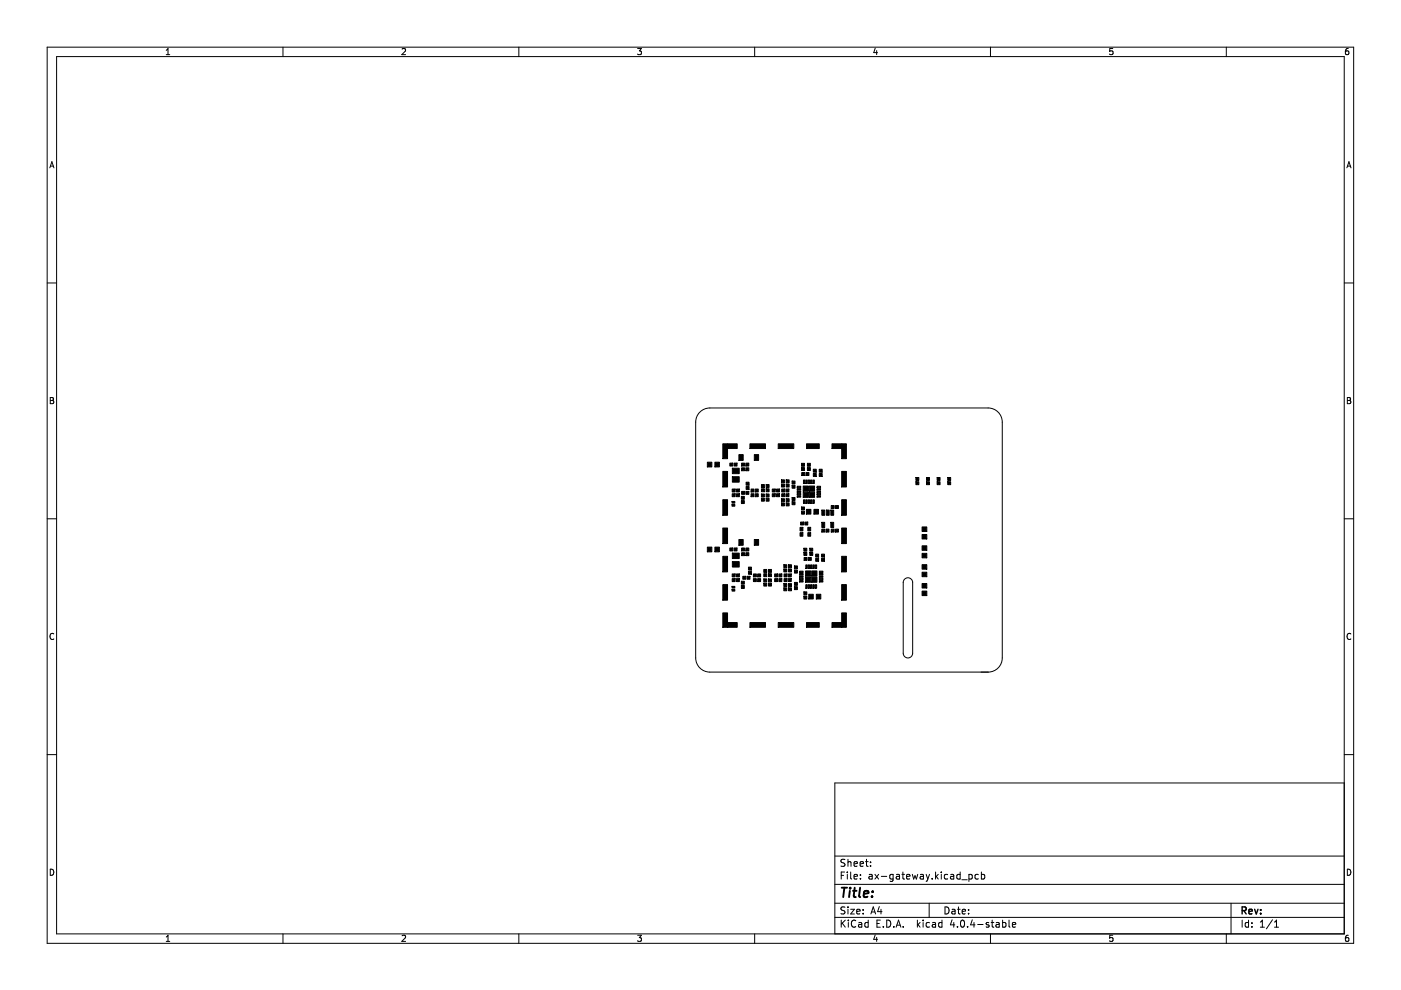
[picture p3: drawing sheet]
<svg xmlns="http://www.w3.org/2000/svg" width="297mm" height="210mm" viewBox="0 0 297 210" stroke-linecap="round" stroke-linejoin="round" font-family="sans-serif">
<g fill="none" stroke="#000" stroke-width=".21">
<path d="M10 10h277v190h-277zM12 12h273v186h-273zM35.2 11.6h.8M35.2 10.7l.4-.4v1.3M60 10v2M85.2 10.4l.5-.1 .3 .4-.8 .9h.8M110 10v2M135.2 10.3h.8l-.4 .5 .3 .1v.6l-.2 .1-.5-.1M160 10v2M185.6 10.2l-.4 1h.9M185.9 10.7v.9M210 10v2"/>
<path d="M235.9 10.3h-.6l-.1 .6 .7-.1v.7l-.2 .1-.5-.1M260 10v2M285.9 10.3l-.4 .1-.2 .2-.1 .7 .3 .3 .4-.1v-.7h-.4l-.3 .2M10.6 35.6l.4-1.3 .4 1.3M10.7 35.2h.6M285.6 35.6l.4-1.3 .4 1.3M285.7 35.2h.6M10 60h2M285 60h2M10.7 84.3h.4l.2 .2-.2 .4 .2 .1 .1 .3-.2 .3h-.5zM10.7 84.9h.4M148.2 87.6a2.99 2.99 0 0 1 2.3-1.1h59a3 3 0 0 1 3 3v50a3 3 0 0 1-3 3h-59a3 3 0 0 1-3-3v-50l.1-.7z"/>
<path d="M285.7 84.3h.4l.2 .2-.2 .4 .2 .1 .1 .3-.2 .3h-.5zM285.7 84.9h.4M10 110h2M285 110h2M11.4 134.4a.58 .58 0 0 0-.8 .5 .58 .58 0 0 0 .8 .6M191.8 122.8a1 1 0 0 1 1.1-.2 1 1 0 0 1 .6 .9v15a1 1 0 0 1-1 1 1 1 0 0 1-1-1v-15zM286.4 134.4a.58 .58 0 0 0-.8 .5 .58 .58 0 0 0 .8 .6M10 160h2M285 166h-108v32M285 160h2M10.7 184.3a.66 .66 0 0 1 .7 .6 .66 .66 0 0 1-.7 .7zM35.2 198.7l.4-.4v1.3"/>
<path d="M35.2 199.6h.8M60 198v2M85.2 198.4l.5-.1 .3 .4-.8 .9h.8M110 198v2M135.2 198.3h.8l-.4 .5 .3 .1v.6l-.2 .1-.5-.1M160 198v2M177 194.5h108M177 191.5h108M177 187.5h108M177 181.5h108M178.4 195.1v1.5M178.4 185.6h.5"/>
<path d="M178.6 195.7l.6 .9M179.1 184.9h-.7v1.5M179.1 192.4l-.5-.1-.2 .1v.5l.6 .2 .1 .4-.2 .3-.6-.1M179.1 182.3l-.5-.1-.2 .1v.5l.6 .2 .1 .4-.2 .3-.6-.1M179.2 195.1l-.8 .8M179.6 184.9v.1M179.6 185.4v1M179.8 182.2v1.5M179.8 192.3v.1M179.8 192.8v1M179.8 182.8l.2-.1 .4 .1v.9M179.9 195.1v.1"/>
<path d="M179.9 195.6v1M180.4 192.8h.7l-.7 1h.7M180.4 184.9v1.3l.2 .2M181.1 183.2l.7-.2-.1-.2-.4-.1-.2 .2v.7h.6M181.1 185.9l.7-.2-.1-.2-.4-.1-.2 .2v.7h.6M181.4 195.2a.71 .71 0 0 0-1 .5 .71 .71 0 0 0 .7 .9l.3-.2M181.6 193.3l.8-.2-.1-.2-.4-.1-.3 .2 .1 .7h.6M182.1 195.7h.5l.1 .9M182.4 183.2l.7-.2-.1-.2-.4-.1-.2 .2v.7h.6M182.4 186.2v.2M182.4 185.5v.1M182.7 195.9l-.5 .1-.2 .2 .2 .4 .5-.1"/>
<path d="M183 193.6v.2M183 192.9v.1M183.5 182.7h.6M183.7 182.2v1.3l.4 .2M184.1 195.7l-.5-.1-.2 .3 .1 .6h.6M184.1 195.1v1.5M184.3 185.5h.6v.9M184.6 183.5v.2M184.6 182.8v.1M184.6 193.8l.5-1.5 .5 1.5M184.8 193.4h.7M184.9 185.7l-.5 .1-.2 .2 .2 .4 .5-.1"/>
<path d="M185.5 185.4l.8 1M185.6 198.2l-.4 1h.9M185.9 198.7v.9M185.9 195.8h.5M186.3 185.4l-.8 1M186.4 192.2l-.3 1.1h.9M186.6 195.1h-.7v1.5h.7M186.8 192.8v1M186.9 185.8h1.1M187.3 196.4v.2M188 195.1a.76 .76 0 0 1 .9 .7 .76 .76 0 0 1-.9 .8zM189.4 185.5l-.5-.1-.3 .3 .2 .6h.6"/>
<path d="M189.4 185.4v1.2l-.3 .3-.4-.1M189.5 196.4v.2M190 196.6l.5-1.5 .5 1.5M190.1 185.5h.5l.1 .9M190.1 196.2h.8M190.7 185.7l-.5 .1-.2 .2 .2 .4 .5-.1M191.2 185.4h.6M191.4 184.9v1.3l.4 .2M191.5 196.4v.2M192.2 185.9l.7-.2v-.2l-.5-.1-.2 .2 .1 .7h.6M193.4 185.4l.3 1 .3-.7 .3 .7 .3-1M194.5 195.1v1.5"/>
<path d="M194.6 196l.5 .6M195.1 195.6l-.6 .6M195.1 185.5h.6l.1 .9M195.7 195.1v.1M195.7 195.6v1M195.8 185.7l-.5 .1-.2 .2 .2 .4 .5-.1M196.4 185.4l.3 1M196.7 186.4l-.3 .5M197 191.5v3M197.1 195.7l-.5-.1-.2 .3 .1 .6h.6M197.1 185.4l-.4 1M197.6 186.2v.2"/>
<path d="M197.7 195.7h.6l.1 .9M198.4 195.9l-.5 .1-.3 .2 .3 .4 .5-.1M198.4 184.9v1.5M198.5 185.8l.4 .6M198.9 185.4l-.5 .6M199.6 184.9v.1M199.6 185.4v1M199.7 195.7l-.4-.1-.3 .3 .1 .6h.6M199.7 195.1v1.5M200.4 192.3a.76 .76 0 0 1 .8 .7 .76 .76 0 0 1-.8 .8zM200.9 185.5l-.4-.1-.3 .3 .2 .6h.5M201.6 185.5h.5l.1 .9"/>
<path d="M201.9 192.9h.5l.1 .9M201.9 195l-.4 1.1h.9M202.2 185.7l-.5 .1-.2 .2 .2 .4 .5-.1M202.2 195.6v1M202.5 193.1l-.5 .1-.2 .2 .2 .4 .5-.1M203 192.8h.6M203 196.4v.2M203.2 192.3v1.3l.4 .2M203.6 185.5l-.5-.1-.2 .3 .1 .6h.6M203.6 184.9v1.5M203.8 195.2l.2-.1a.8 .8 0 0 1 .5 .7 .8 .8 0 0 1-.5 .8l-.4-.6zM203.9 186.5h1.2"/>
<path d="M204 193.3l.7-.2-.1-.2-.4-.1-.2 .2 .1 .7h.5M205.1 196.4v.2M205.4 193.6v.2M205.4 192.9v.1M205.4 185.5l.5-.1 .2 .3-.1 .6h-.6M205.4 185.4v1.5M206.1 195l-.3 1.1h.9M206.5 195.6v1M207.3 196h1.1M207.4 185.5l-.4-.1-.3 .3 .2 .6h.5M208.1 185.5l.4-.1 .3 .3-.2 .6h-.5M208.1 184.9v1.5"/>
<path d="M209.6 195.7l-.3-.1-.2 .2v.2l.5 .2v.3h-.5M210 198v2M210.1 195.6h.6M210.4 195.1v1.3l.3 .2M211.2 195.7h.6l.1 .9M211.9 195.9l-.5 .1-.3 .2 .3 .4 .5-.1M212.6 195.7l.4-.1 .3 .3-.2 .6h-.5M212.6 195.1v1.5M213.9 195.1v1.3l.2 .2M214.6 196.1l.8-.2-.1-.2-.4-.1-.3 .2 .1 .7h.6M235.9 198.3h-.6l-.1 .6h.7v.6l-.2 .1-.5-.1M260 198v2"/>
<path d="M261 191.5v6.5M263.4 195.1v1.5M264.7 195.7l-.4-.1-.3 .3 .1 .6h.6M264.7 195.1v1.5M265.4 196.4v.2M265.4 195.7v.1M267.2 196.6h.9M267.2 195.5l.4-.4v1.5M269.8 195l-1.3 1.9M270.2 196.6h.9M270.2 195.5l.4-.4v1.5M285.7 184.3a.66 .66 0 0 1 .7 .6 .66 .66 0 0 1-.7 .7z"/>
<path d="M285.9 198.3l-.4 .1-.2 .2-.1 .7 .3 .3 .4-.1v-.6l-.4-.1-.3 .2"/>
</g>
<path d="M263.4 193.1l.7-.1 .1-.2-.1-.4-.7-.1v1.5M263.7 193.1l.5 .7M264.8 193.3l.7-.2-.1-.2-.4-.1-.2 .2 .1 .7h.5M266 192.8l.4 1 .3-1M267.3 193.6v.2M267.3 192.9v.1" fill="none" stroke="#000" stroke-width=".3"/>
<path d="M178.5 188.2h1.1M179 188.2l-.2 2M180.2 188.9l-.2 1.3M180.3 188.2l-.1 .2M180.8 188.9h.8M181.2 188.2l-.2 1.7 .1 .2 .3 .1M182.4 188.2l-.3 1.7 .3 .3M183.1 189.5l1-.1v-.4l-.6-.1-.3 .3v.9h.7M184.9 190v.2M185 189v.2" fill="none" stroke="#000" stroke-width=".4"/>
<g fill="#000" stroke="#000" stroke-width=".21">
<path d="M150 98h.9v1h-.9z" fill-rule="evenodd"/>
<path d="M151.6 98h.9v1h-.9z" fill-rule="evenodd"/>
<path d="M153.3 94.1h1v3.2h-1z" fill-rule="evenodd"/>
<path d="M154.3 94.1h2v1h-2z" fill-rule="evenodd"/>
<path d="M155.3 99.3h1.4v1.1h-1.4z" fill-rule="evenodd"/>
<path d="M154.7 98.2h.7v.6h-.7z" fill-rule="evenodd"/>
<path d="M155.6 98.2h.7v.6h-.7z" fill-rule="evenodd"/>
<path d="M156.7 96.4h.9v1.2h-.9z" fill-rule="evenodd"/>
<path d="M157.2 98.2h.7v.6h-.7z" fill-rule="evenodd"/>
<path d="M157.2 99.2h.7v.6h-.7z" fill-rule="evenodd"/>
<path d="M158.1 98.2h.7v.6h-.7z" fill-rule="evenodd"/>
<path d="M158.1 99.2h.7v.6h-.7z" fill-rule="evenodd"/>
<path d="M159 94.1h3.3v1h-3.3z" fill-rule="evenodd"/>
<path d="M159.9 96.4h.9v1.2h-.9z" fill-rule="evenodd"/>
<path d="M165 94.1h3.3v1h-3.3z" fill-rule="evenodd"/>
<path d="M169.9 98.2h.7v.7h-.7z" fill-rule="evenodd"/>
<path d="M169.9 99.1h.7v.7h-.7z" fill-rule="evenodd"/>
<path d="M171 94.1h2.7v1h-2.7z" fill-rule="evenodd"/>
<path d="M171.2 98.2h.6v.7h-.6z" fill-rule="evenodd"/>
<path d="M171.2 99.1h.6v.7h-.6z" fill-rule="evenodd"/>
<path d="M176.4 94.1h2.1v1h-2.1z" fill-rule="evenodd"/>
<path d="M178.5 94.1h1v3.2h-1z" fill-rule="evenodd"/>
<path d="M150 116h.9v1h-.9z" fill-rule="evenodd"/>
<path d="M151.6 116h.9v1h-.9z" fill-rule="evenodd"/>
<path d="M153.3 100h1v3.3h-1z" fill-rule="evenodd"/>
<path d="M153.3 106h1v3.3h-1z" fill-rule="evenodd"/>
<path d="M153.3 112h1v3.3h-1z" fill-rule="evenodd"/>
<path d="M155.2 106.3h.6v.4h-.6z" fill-rule="evenodd"/>
<path d="M155.2 107h.6v.3h-.6z" fill-rule="evenodd"/>
<path d="M155.3 101.1h1.4v1.1h-1.4z" fill-rule="evenodd"/>
<path d="M155.3 117.3h1.4v1.1h-1.4z" fill-rule="evenodd"/>
<path d="M155.3 119.1h1.4v1.1h-1.4z" fill-rule="evenodd"/>
<path d="M154.7 116.2h.7v.6h-.7z" fill-rule="evenodd"/>
<path d="M155.2 104.7h.7v.6h-.7z" fill-rule="evenodd"/>
<path d="M155.2 103.7h.7v.6h-.7z" fill-rule="evenodd"/>
<path d="M155.6 116.2h.7v.6h-.7z" fill-rule="evenodd"/>
<path d="M156.7 114.4h.9v1.2h-.9z" fill-rule="evenodd"/>
<path d="M156.1 104.7h.7v.6h-.7z" fill-rule="evenodd"/>
<path d="M156.1 103.7h.7v.6h-.7z" fill-rule="evenodd"/>
<path d="M157.2 105.2h.6v.7h-.6z" fill-rule="evenodd"/>
<path d="M157.2 106.1h.6v.7h-.6z" fill-rule="evenodd"/>
<path d="M157.2 116.2h.7v.6h-.7z" fill-rule="evenodd"/>
<path d="M157.2 117.2h.7v.6h-.7z" fill-rule="evenodd"/>
<path d="M157.2 104.2h.7v.6h-.7z" fill-rule="evenodd"/>
<path d="M158.1 116.2h.7v.6h-.7z" fill-rule="evenodd"/>
<path d="M158.1 117.2h.7v.6h-.7z" fill-rule="evenodd"/>
<path d="M158.1 104.2h.7v.6h-.7z" fill-rule="evenodd"/>
<path d="M158.2 103.1h.6v.7h-.6z" fill-rule="evenodd"/>
<path d="M158.2 102.2h.6v.7h-.6z" fill-rule="evenodd"/>
<path d="M159.2 104.7h.7v.6h-.7z" fill-rule="evenodd"/>
<path d="M159.2 103.7h.7v.6h-.7z" fill-rule="evenodd"/>
<path d="M159.9 114.4h.9v1.2h-.9z" fill-rule="evenodd"/>
<path d="M160.1 104.7h.7v.6h-.7z" fill-rule="evenodd"/>
<path d="M160.1 103.7h.7v.6h-.7z" fill-rule="evenodd"/>
<path d="M161.4 104.7h.7v.7h-.7z" fill-rule="evenodd"/>
<path d="M161.4 105.6h.7v.7h-.7z" fill-rule="evenodd"/>
<path d="M161.4 103.6h.7v.7h-.7z" fill-rule="evenodd"/>
<path d="M161.4 102.7h.7v.7h-.7z" fill-rule="evenodd"/>
<path d="M162.4 102.7h.7v.7h-.7z" fill-rule="evenodd"/>
<path d="M162.4 103.6h.7v.7h-.7z" fill-rule="evenodd"/>
<path d="M162.4 104.7h.7v.7h-.7z" fill-rule="evenodd"/>
<path d="M162.4 105.6h.7v.7h-.7z" fill-rule="evenodd"/>
<path d="M163.7 103.7h.7v.6h-.7z" fill-rule="evenodd"/>
<path d="M163.7 104.7h.7v.6h-.7z" fill-rule="evenodd"/>
<path d="M164.6 103.7h.7v.6h-.7z" fill-rule="evenodd"/>
<path d="M164.6 104.7h.7v.6h-.7z" fill-rule="evenodd"/>
<path d="M165.7 101.7h.6v.7h-.6z" fill-rule="evenodd"/>
<path d="M165.7 102.6h.6v.7h-.6z" fill-rule="evenodd"/>
<path d="M165.7 105.7h.6v.7h-.6z" fill-rule="evenodd"/>
<path d="M165.7 106.6h.6v.7h-.6z" fill-rule="evenodd"/>
<path d="M166.2 119.7h.6v.7h-.6z" fill-rule="evenodd"/>
<path d="M165.7 103.7h.7v.6h-.7z" fill-rule="evenodd"/>
<path d="M165.7 104.7h.7v.6h-.7z" fill-rule="evenodd"/>
<path d="M166.7 101.7h.6v.7h-.6z" fill-rule="evenodd"/>
<path d="M166.7 102.6h.6v.7h-.6z" fill-rule="evenodd"/>
<path d="M166.7 105.7h.6v.7h-.6z" fill-rule="evenodd"/>
<path d="M166.7 106.6h.6v.7h-.6z" fill-rule="evenodd"/>
<path d="M167.2 119.7h.6v.7h-.6z" fill-rule="evenodd"/>
<path d="M166.6 103.7h.7v.6h-.7z" fill-rule="evenodd"/>
<path d="M166.6 104.7h.7v.6h-.7z" fill-rule="evenodd"/>
<path d="M167.9 102h.7v.6h-.7z" fill-rule="evenodd"/>
<path d="M167.9 102.9h.7v.6h-.7z" fill-rule="evenodd"/>
<path d="M167.9 105.5h.7v.6h-.7z" fill-rule="evenodd"/>
<path d="M167.9 106.4h.7v.6h-.7z" fill-rule="evenodd"/>
<path d="M168.4 120h.7v.6h-.7z" fill-rule="evenodd"/>
<path d="M169 103.1h.8v.3h-.8z" fill-rule="evenodd"/>
<path d="M169 103.6h.8v.3h-.8z" fill-rule="evenodd"/>
<path d="M169 104.1h.8v.3h-.8z" fill-rule="evenodd"/>
<path d="M169 104.6h.8v.3h-.8z" fill-rule="evenodd"/>
<path d="M169 105.1h.8v.3h-.8z" fill-rule="evenodd"/>
<path d="M169.9 107.5h.7v.6h-.7z" fill-rule="evenodd"/>
<path d="M169.9 108.4h.7v.6h-.7z" fill-rule="evenodd"/>
<path d="M170 100.2h.6v.6h-.6z" fill-rule="evenodd"/>
<path d="M169.6 112.9h.6v.8h-.6z" fill-rule="evenodd"/>
<path d="M169.6 111.8h.6v.8h-.6z" fill-rule="evenodd"/>
<path d="M170.3 103.1h1.1v1.1h-1.1z" fill-rule="evenodd"/>
<path d="M170.3 104.4h1.1v1.1h-1.1z" fill-rule="evenodd"/>
<path d="M170.4 106h.3v.7h-.3z" fill-rule="evenodd"/>
<path d="M170.4 101.8h.3v.7h-.3z" fill-rule="evenodd"/>
<path d="M169.7 110.7h.7v.6h-.7z" fill-rule="evenodd"/>
<path d="M170.4 116.2h.7v.7h-.7z" fill-rule="evenodd"/>
<path d="M170.4 117.1h.7v.7h-.7z" fill-rule="evenodd"/>
<path d="M170.5 118.2h.6v.6h-.6z" fill-rule="evenodd"/>
<path d="M170.9 106h.3v.7h-.3z" fill-rule="evenodd"/>
<path d="M170.9 101.8h.3v.7h-.3z" fill-rule="evenodd"/>
<path d="M170.9 100.2h.6v.6h-.6z" fill-rule="evenodd"/>
<path d="M171 108h.9v1h-.9z" fill-rule="evenodd"/>
<path d="M170.6 110.7h.7v.6h-.7z" fill-rule="evenodd"/>
<path d="M171.4 106h.3v.7h-.3z" fill-rule="evenodd"/>
<path d="M171.4 101.8h.3v.7h-.3z" fill-rule="evenodd"/>
<path d="M171.4 118.2h.6v.6h-.6z" fill-rule="evenodd"/>
<path d="M171.6 103.1h1.1v1.1h-1.1z" fill-rule="evenodd"/>
<path d="M171.6 104.4h1.1v1.1h-1.1z" fill-rule="evenodd"/>
<path d="M171.7 116.2h.6v.7h-.6z" fill-rule="evenodd"/>
<path d="M171.7 117.1h.6v.7h-.6z" fill-rule="evenodd"/>
<path d="M171.9 106h.3v.7h-.3z" fill-rule="evenodd"/>
<path d="M171.9 101.8h.3v.7h-.3z" fill-rule="evenodd"/>
<path d="M171.3 112.9h.6v.8h-.6z" fill-rule="evenodd"/>
<path d="M171.3 111.8h.6v.8h-.6z" fill-rule="evenodd"/>
<path d="M172.4 106h.3v.7h-.3z" fill-rule="evenodd"/>
<path d="M172.4 101.8h.3v.7h-.3z" fill-rule="evenodd"/>
<path d="M172.6 108h.9v1h-.9z" fill-rule="evenodd"/>
<path d="M172.4 100.4h.7v.6h-.7z" fill-rule="evenodd"/>
<path d="M172.4 99.5h.7v.6h-.7z" fill-rule="evenodd"/>
<path d="M173.2 105.1h.8v.3h-.8z" fill-rule="evenodd"/>
<path d="M173.2 104.6h.8v.3h-.8z" fill-rule="evenodd"/>
<path d="M173.2 104.1h.8v.3h-.8z" fill-rule="evenodd"/>
<path d="M173.2 103.6h.8v.3h-.8z" fill-rule="evenodd"/>
<path d="M173.2 103.1h.8v.3h-.8z" fill-rule="evenodd"/>
<path d="M172.9 118.4h.7v.6h-.7z" fill-rule="evenodd"/>
<path d="M172.9 117.5h.7v.6h-.7z" fill-rule="evenodd"/>
<path d="M174.2 112.2h.7v.6h-.7z" fill-rule="evenodd"/>
<path d="M174.3 108.2h.6v1.1h-.6z" fill-rule="evenodd"/>
<path d="M174.3 110.8h.6v1.1h-.6z" fill-rule="evenodd"/>
<path d="M173.7 100.4h.6v.6h-.6z" fill-rule="evenodd"/>
<path d="M173.7 99.5h.6v.6h-.6z" fill-rule="evenodd"/>
<path d="M174.2 118.4h.6v.6h-.6z" fill-rule="evenodd"/>
<path d="M174.2 117.5h.6v.6h-.6z" fill-rule="evenodd"/>
<path d="M175.1 112.2h.7v.6h-.7z" fill-rule="evenodd"/>
<path d="M175.2 108.2h.6v1.1h-.6z" fill-rule="evenodd"/>
<path d="M176.2 108.2h.6v1.1h-.6z" fill-rule="evenodd"/>
<path d="M176.2 110.8h.6v1.1h-.6z" fill-rule="evenodd"/>
<path d="M176.2 107.2h.7v.6h-.7z" fill-rule="evenodd"/>
<path d="M176.2 112.2h.7v.6h-.7z" fill-rule="evenodd"/>
<path d="M177.1 107.2h.7v.6h-.7z" fill-rule="evenodd"/>
<path d="M177.1 112.2h.7v.6h-.7z" fill-rule="evenodd"/>
<path d="M178.5 100h1v3.3h-1z" fill-rule="evenodd"/>
<path d="M178.5 106h1v3.3h-1z" fill-rule="evenodd"/>
<path d="M178.5 112h1v3.3h-1z" fill-rule="evenodd"/>
<path d="M194.2 101.2h.6v.7h-.6z" fill-rule="evenodd"/>
<path d="M194.2 102.1h.6v.7h-.6z" fill-rule="evenodd"/>
<path d="M196.4 101.2h.7v.7h-.7z" fill-rule="evenodd"/>
<path d="M196.4 102.1h.7v.7h-.7z" fill-rule="evenodd"/>
<path d="M195.5 113.3h1v1h-1z" fill-rule="evenodd"/>
<path d="M195.5 111.7h1v1h-1z" fill-rule="evenodd"/>
<path d="M195.5 117.3h1v1h-1z" fill-rule="evenodd"/>
<path d="M195.5 115.7h1v1h-1z" fill-rule="evenodd"/>
<path d="M198.7 101.2h.6v.7h-.6z" fill-rule="evenodd"/>
<path d="M198.7 102.1h.6v.7h-.6z" fill-rule="evenodd"/>
<path d="M200.9 101.2h.7v.7h-.7z" fill-rule="evenodd"/>
<path d="M200.9 102.1h.7v.7h-.7z" fill-rule="evenodd"/>
<path d="M153.3 118h1v3.3h-1z" fill-rule="evenodd"/>
<path d="M153.3 124h1v3.3h-1z" fill-rule="evenodd"/>
<path d="M153.3 130h1v3h-1z" fill-rule="evenodd"/>
<path d="M154.3 132h2v1h-2z" fill-rule="evenodd"/>
<path d="M155.2 124.3h.6v.4h-.6z" fill-rule="evenodd"/>
<path d="M155.2 125h.6v.3h-.6z" fill-rule="evenodd"/>
<path d="M155.2 122.7h.7v.6h-.7z" fill-rule="evenodd"/>
<path d="M155.2 121.7h.7v.6h-.7z" fill-rule="evenodd"/>
<path d="M156.1 122.7h.7v.6h-.7z" fill-rule="evenodd"/>
<path d="M156.1 121.7h.7v.6h-.7z" fill-rule="evenodd"/>
<path d="M157.2 123.2h.6v.7h-.6z" fill-rule="evenodd"/>
<path d="M157.2 124.1h.6v.7h-.6z" fill-rule="evenodd"/>
<path d="M157.5 122.2h.6v.6h-.6z" fill-rule="evenodd"/>
<path d="M159 132h3.3v1h-3.3z" fill-rule="evenodd"/>
<path d="M158.4 122.2h.6v.6h-.6z" fill-rule="evenodd"/>
<path d="M158.7 121.1h.6v.7h-.6z" fill-rule="evenodd"/>
<path d="M158.7 120.2h.6v.7h-.6z" fill-rule="evenodd"/>
<path d="M159.7 122.7h.7v.6h-.7z" fill-rule="evenodd"/>
<path d="M159.7 121.7h.7v.6h-.7z" fill-rule="evenodd"/>
<path d="M160.6 122.7h.7v.6h-.7z" fill-rule="evenodd"/>
<path d="M160.6 121.7h.7v.6h-.7z" fill-rule="evenodd"/>
<path d="M161.9 122.7h.7v.7h-.7z" fill-rule="evenodd"/>
<path d="M161.9 123.6h.7v.7h-.7z" fill-rule="evenodd"/>
<path d="M161.9 121.6h.7v.7h-.7z" fill-rule="evenodd"/>
<path d="M161.9 120.7h.7v.7h-.7z" fill-rule="evenodd"/>
<path d="M162.9 120.7h.7v.7h-.7z" fill-rule="evenodd"/>
<path d="M162.9 121.6h.7v.7h-.7z" fill-rule="evenodd"/>
<path d="M162.9 122.7h.7v.7h-.7z" fill-rule="evenodd"/>
<path d="M162.9 123.6h.7v.7h-.7z" fill-rule="evenodd"/>
<path d="M164.2 121.7h.7v.6h-.7z" fill-rule="evenodd"/>
<path d="M164.2 122.7h.7v.6h-.7z" fill-rule="evenodd"/>
<path d="M165 132h3.3v1h-3.3z" fill-rule="evenodd"/>
<path d="M165.1 121.7h.7v.6h-.7z" fill-rule="evenodd"/>
<path d="M165.1 122.7h.7v.6h-.7z" fill-rule="evenodd"/>
<path d="M166.2 120.6h.6v.7h-.6z" fill-rule="evenodd"/>
<path d="M166.2 123.7h.6v.7h-.6z" fill-rule="evenodd"/>
<path d="M166.2 124.6h.6v.7h-.6z" fill-rule="evenodd"/>
<path d="M166.2 121.7h.7v.6h-.7z" fill-rule="evenodd"/>
<path d="M166.2 122.7h.7v.6h-.7z" fill-rule="evenodd"/>
<path d="M167.2 120.6h.6v.7h-.6z" fill-rule="evenodd"/>
<path d="M167.2 123.7h.6v.7h-.6z" fill-rule="evenodd"/>
<path d="M167.2 124.6h.6v.7h-.6z" fill-rule="evenodd"/>
<path d="M167.1 121.7h.7v.6h-.7z" fill-rule="evenodd"/>
<path d="M167.1 122.7h.7v.6h-.7z" fill-rule="evenodd"/>
<path d="M168.4 120.9h.7v.6h-.7z" fill-rule="evenodd"/>
<path d="M168.4 123.5h.7v.6h-.7z" fill-rule="evenodd"/>
<path d="M168.4 124.4h.7v.6h-.7z" fill-rule="evenodd"/>
<path d="M169.5 121.1h.8v.3h-.8z" fill-rule="evenodd"/>
<path d="M169.5 121.6h.8v.3h-.8z" fill-rule="evenodd"/>
<path d="M169.5 122.1h.8v.3h-.8z" fill-rule="evenodd"/>
<path d="M169.5 122.6h.8v.3h-.8z" fill-rule="evenodd"/>
<path d="M169.5 123.1h.8v.3h-.8z" fill-rule="evenodd"/>
<path d="M170.4 125.5h.7v.6h-.7z" fill-rule="evenodd"/>
<path d="M170.4 126.4h.7v.6h-.7z" fill-rule="evenodd"/>
<path d="M170.8 121.1h1.1v1.1h-1.1z" fill-rule="evenodd"/>
<path d="M170.8 122.4h1.1v1.1h-1.1z" fill-rule="evenodd"/>
<path d="M170.9 124h.3v.7h-.3z" fill-rule="evenodd"/>
<path d="M170.9 119.8h.3v.7h-.3z" fill-rule="evenodd"/>
<path d="M171 132h2.7v1h-2.7z" fill-rule="evenodd"/>
<path d="M171.4 124h.3v.7h-.3z" fill-rule="evenodd"/>
<path d="M171.4 119.8h.3v.7h-.3z" fill-rule="evenodd"/>
<path d="M171.5 126h.9v1h-.9z" fill-rule="evenodd"/>
<path d="M171.9 124h.3v.7h-.3z" fill-rule="evenodd"/>
<path d="M171.9 119.8h.3v.7h-.3z" fill-rule="evenodd"/>
<path d="M172.1 121.1h1.1v1.1h-1.1z" fill-rule="evenodd"/>
<path d="M172.1 122.4h1.1v1.1h-1.1z" fill-rule="evenodd"/>
<path d="M172.4 124h.3v.7h-.3z" fill-rule="evenodd"/>
<path d="M172.4 119.8h.3v.7h-.3z" fill-rule="evenodd"/>
<path d="M172.9 124h.3v.7h-.3z" fill-rule="evenodd"/>
<path d="M172.9 119.8h.3v.7h-.3z" fill-rule="evenodd"/>
<path d="M173.1 126h.9v1h-.9z" fill-rule="evenodd"/>
<path d="M173.7 123.1h.8v.3h-.8z" fill-rule="evenodd"/>
<path d="M173.7 122.6h.8v.3h-.8z" fill-rule="evenodd"/>
<path d="M173.7 122.1h.8v.3h-.8z" fill-rule="evenodd"/>
<path d="M173.7 121.6h.8v.3h-.8z" fill-rule="evenodd"/>
<path d="M173.7 121.1h.8v.3h-.8z" fill-rule="evenodd"/>
<path d="M176.4 132h2.1v1h-2.1z" fill-rule="evenodd"/>
<path d="M178.5 118h1v3.3h-1z" fill-rule="evenodd"/>
<path d="M178.5 124h1v3.3h-1z" fill-rule="evenodd"/>
<path d="M178.5 130h1v3h-1z" fill-rule="evenodd"/>
<path d="M195.5 121.3h1v1h-1z" fill-rule="evenodd"/>
<path d="M195.5 119.7h1v1h-1z" fill-rule="evenodd"/>
<path d="M195.5 125.3h1v1h-1z" fill-rule="evenodd"/>
<path d="M195.5 123.7h1v1h-1z" fill-rule="evenodd"/>
</g>
</svg>
